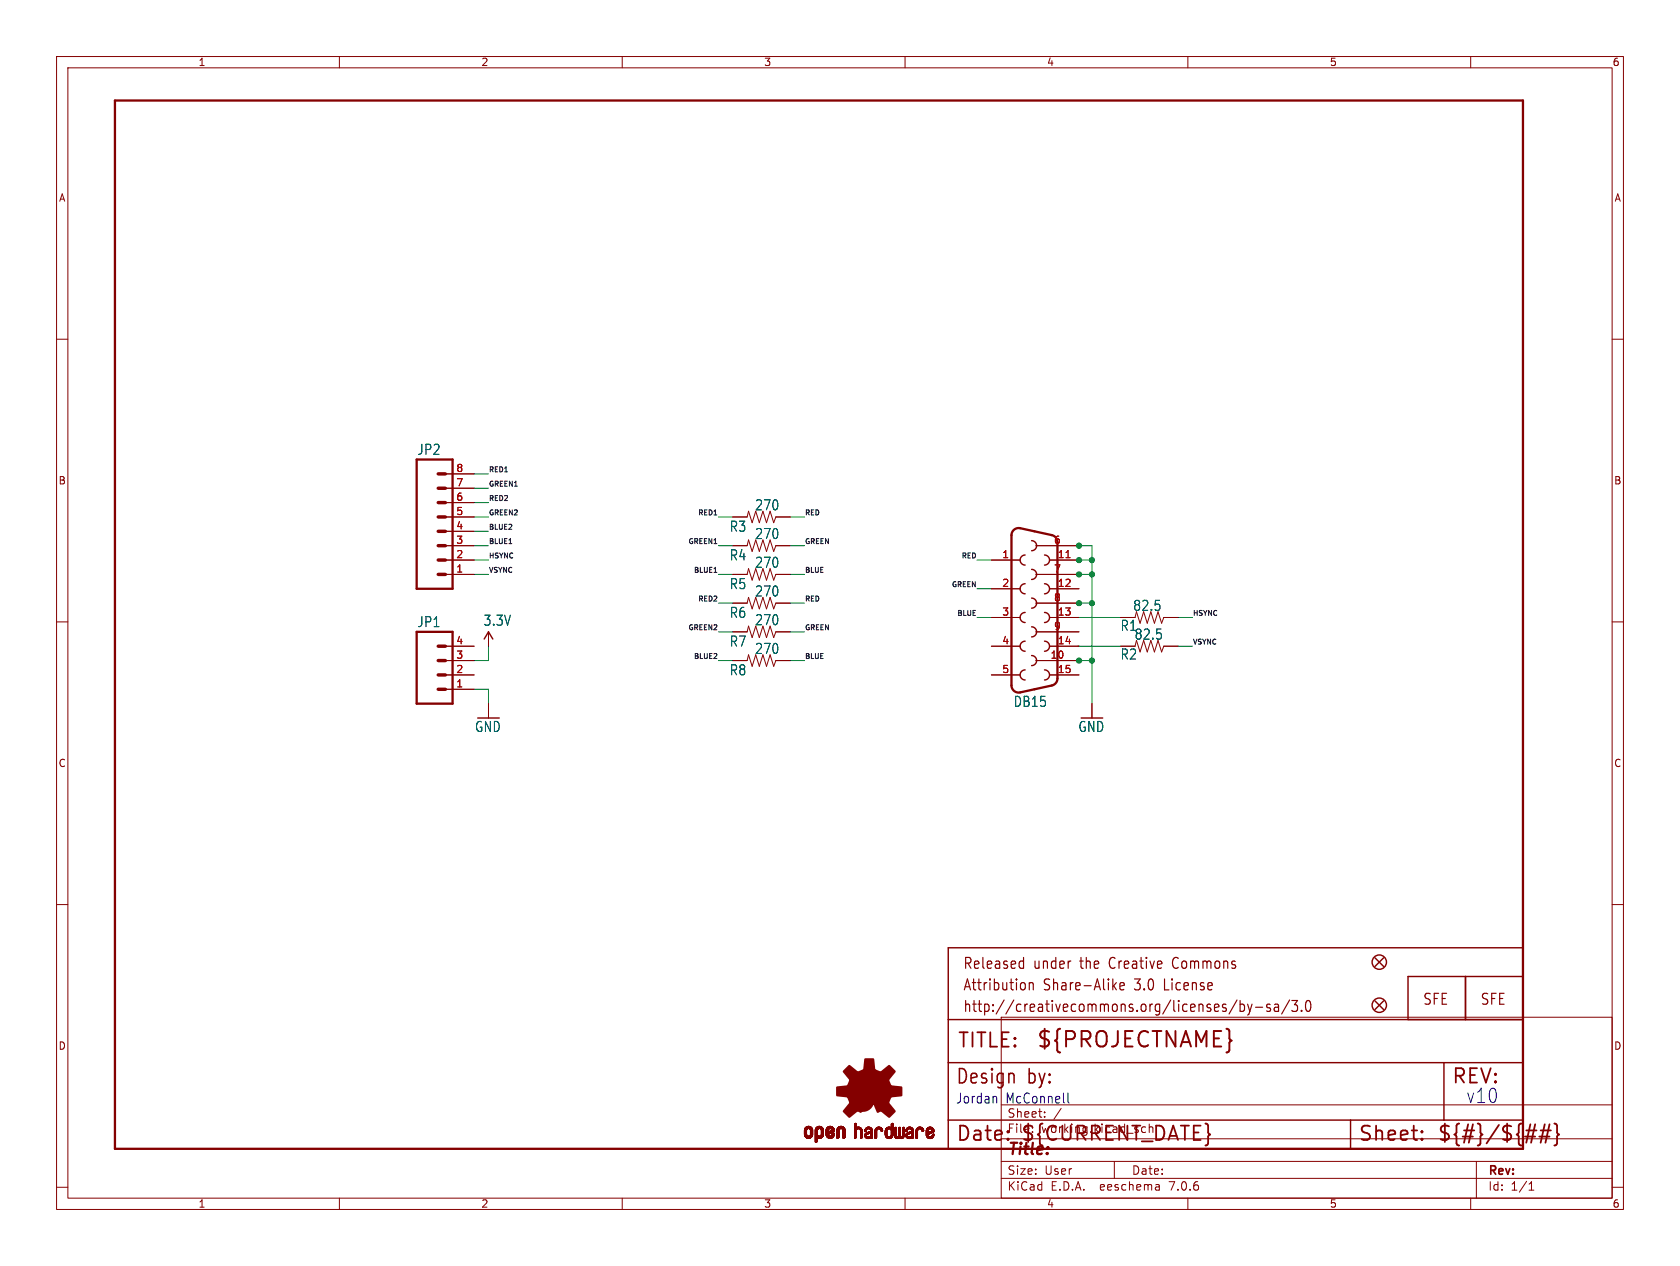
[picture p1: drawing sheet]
<svg xmlns="http://www.w3.org/2000/svg" width="297mm" height="224mm" viewBox="0 0 297 224" stroke-linecap="round" stroke-linejoin="round" font-family="sans-serif">
<defs><g id="words">
<text font-size="3.8" fill="#840000" x="183.1" y="185.7">${PROJECTNAME}</text>
<g font-size="3.5" fill="#840000">
<text x="169.2" y="185.7">TITLE:</text>
<text x="256.5" y="192.1">REV:</text>
<text x="168.9" y="202.2">Date:</text>
<text x="180.3" y="202.2">${CURRENT_DATE}</text>
<text x="240" y="202.2">Sheet:</text>
<text x="254" y="202.2">${#}/${##}</text>
</g>
<g font-size="3.5" fill="#0000c2">
<text x="168.9" y="192.1">Design</text>
<text x="181.6" y="192.1">by:</text>
<text x="259.1" y="195.3">v10</text>
</g>
<text font-size="2.8" fill="#840000" x="178" y="204.8">Title:</text>
<g font-size="2.7" fill="#840000">
<text x="170.2" y="171.7">Released</text>
<text x="182.7" y="171.7">under</text>
<text x="191.1" y="171.7">the</text>
<text x="196.5" y="171.7">Creative</text>
<text x="208" y="171.7">Commons</text>
<text x="170.2" y="175.5">Attribution</text>
<text x="170.2" y="179.3">http://creativecommons.org/licenses/by-sa/3.0</text>
<text x="184.5" y="175.5">Share-Alike</text>
<text x="200.8" y="175.5">3.0</text>
<text x="206.2" y="175.5">License</text>
<text x="251.5" y="178">SFE</text>
<text x="261.6" y="178">SFE</text>
</g>
<g font-size="2.5" fill="#006464">
<text x="73.7" y="80.7">JP2</text>
<text x="128.9" y="94.3">R3</text>
<text x="133.4" y="95.6">270</text>
<text x="133.4" y="90.5">270</text>
<text x="128.9" y="99.3">R4</text>
<text x="133.4" y="100.6">270</text>
<text x="128.9" y="104.4">R5</text>
<text x="133.4" y="105.7">270</text>
<text x="73.7" y="111.1">JP1</text>
<text x="85.4" y="110.9">3.3V</text>
<text x="128.9" y="109.5">R6</text>
<text x="133.4" y="110.8">270</text>
<text x="198" y="111.8">R1</text>
<text x="200.2" y="108.3">82.5</text>
<text x="200.5" y="113.3">82.5</text>
<text x="128.9" y="114.6">R7</text>
<text x="128.9" y="119.7">R8</text>
<text x="133.4" y="115.9">270</text>
<text x="179.1" y="125.2">DB15</text>
<text x="83.9" y="129.7">GND</text>
<text x="190.6" y="129.7">GND</text>
</g>
<text font-size="2.5" fill="#840000" x="198" y="116.9">R2</text>
<g font-size="2.5" fill="#0000c2">
<text x="168.9" y="195.3">Jordan</text>
<text x="177.8" y="195.3">McConnell</text>
</g>
<g font-size="2.1" fill="#840000">
<text x="178" y="197.9">Sheet:</text>
<text x="178" y="200.6">File:</text>
<text x="184.1" y="200.6">working.kicad_sch</text>
<text x="178" y="208">Size:</text>
<text x="184.7" y="208">User</text>
<text x="200" y="208">Date:</text>
<text x="263" y="208.2">Rev:</text>
<text x="178" y="210.8">KiCad</text>
<text x="185.7" y="210.8">E.D.A.</text>
<text x="194.6" y="210.8">eeschema</text>
<text x="207" y="210.8">7.0.6</text>
<text x="263" y="210.8">Id:</text>
<text x="267.1" y="210.8">1/1</text>
</g>
<g font-size="1.8" fill="#840000">
<text x="35" y="11.9">1</text>
<text x="85" y="11.9">2</text>
<text x="135" y="11.9">3</text>
<text x="185" y="11.9">4</text>
<text x="235" y="11.9">5</text>
<text x="285" y="11.9">6</text>
<text x="10.3" y="35.9">A</text>
<text x="285.3" y="35.9">A</text>
<text x="10.3" y="85.9">B</text>
<text x="285.3" y="85.9">B</text>
<text x="10.3" y="135.9">C</text>
<text x="285.3" y="135.9">C</text>
<text x="10.3" y="185.9">D</text>
<text x="285.3" y="185.9">D</text>
<text x="35" y="213.8">1</text>
<text x="85" y="213.8">2</text>
<text x="135" y="213.8">3</text>
<text x="185" y="213.8">4</text>
<text x="235" y="213.8">5</text>
<text x="285" y="213.8">6</text>
</g>
<g font-size="1.8" fill="#a90000">
<text x="80.6" y="83.6">8</text>
<text x="80.6" y="88.6">6</text>
<text x="80.6" y="86.1">7</text>
<text x="80.6" y="93.7">4</text>
<text x="80.6" y="91.2">5</text>
<text x="80.6" y="101.3">1</text>
<text x="80.6" y="98.8">2</text>
<text x="80.6" y="96.3">3</text>
<text x="177.1" y="98.8">1</text>
<text x="186.2" y="96.3">6</text>
<text x="186.2" y="101.3">7</text>
<text x="186.9" y="98.8">11</text>
<text x="177.1" y="103.9">2</text>
<text x="186.2" y="106.4">8</text>
<text x="186.9" y="103.9">12</text>
<text x="177.1" y="109">3</text>
<text x="186.2" y="111.5">9</text>
<text x="186.9" y="109">13</text>
<text x="80.6" y="119.1">2</text>
<text x="80.6" y="116.6">3</text>
<text x="80.6" y="114">4</text>
<text x="177.1" y="114">4</text>
<text x="177.1" y="119.1">5</text>
<text x="185.6" y="116.6">10</text>
<text x="186.9" y="114">14</text>
<text x="186.9" y="119.1">15</text>
<text x="80.6" y="121.7">1</text>
</g>
<g font-size="1.2" fill="#0f0f0f">
<text x="86.4" y="83.6">RED1</text>
<text x="86.4" y="86.1">GREEN1</text>
<text x="86.4" y="88.7">RED2</text>
<text x="86.4" y="93.7">BLUE2</text>
<text x="86.4" y="91.2">GREEN2</text>
<text x="123.3" y="91.2">RED1</text>
<text x="142.2" y="91.2">RED</text>
<text x="86.4" y="98.8">HSYNC</text>
<text x="86.4" y="96.3">BLUE1</text>
<text x="86.4" y="101.4">VSYNC</text>
<text x="121.6" y="96.3">GREEN1</text>
<text x="122.5" y="101.4">BLUE1</text>
<text x="142.2" y="101.4">BLUE</text>
<text x="142.2" y="96.3">GREEN</text>
<text x="169.9" y="98.8">RED</text>
<text x="123.3" y="106.4">RED2</text>
<text x="142.2" y="106.4">RED</text>
<text x="168.1" y="103.9">GREEN</text>
<text x="121.6" y="111.5">GREEN2</text>
<text x="142.2" y="111.5">GREEN</text>
<text x="169.1" y="109">BLUE</text>
<text x="210.8" y="109">HSYNC</text>
<text x="122.5" y="116.6">BLUE2</text>
<text x="142.2" y="116.6">BLUE</text>
<text x="210.8" y="114.1">VSYNC</text>
</g>
</g></defs>
<g fill="none" stroke="#840000" stroke-width=".18">
<path d="M10 10h277v203.9h-277zM12 12h273v199.9h-273zM60 10v2M110 10v2M160 10v2M210 10v2M260 10v2M10 60h2M285 60h2M78.7 96.5h5.1M78.7 99.1h5.1M78.7 94h5.1"/>
<path d="M78.7 91.4h5.1M78.7 88.9h5.1M78.7 86.4h5.1M78.7 83.8h5.1M129.5 96.5h2.6l.2-1 .7 2 .6-2 .6 2 .7-2 .6 2 .6-2 .7 2 .4-1h2.5M129.5 91.4h2.6l.2-1 .7 2.1 .6-2.1 .6 2.1 .7-2.1 .6 2.1 .6-2.1 .7 2.1 .4-1.1h2.5M175.3 99.1h5M183.1 96.5h7.7M185.7 99.1h5.1M10 110h2M78.7 101.6h5.1M78.7 116.8h5.1"/>
<path d="M78.7 114.3h5.1M78.7 119.4h5.1M86.4 111.8v2.5M129.5 101.6h2.6l.2-1 .7 2 .6-2 .6 2 .7-2 .6 2 .6-2 .7 2 .4-1h2.5M129.5 116.8h2.6l.2-1 .7 2.1 .6-2.1 .6 2.1 .7-2.1 .6 2.1 .6-2.1 .7 2.1 .4-1.1h2.5M129.5 106.7h2.6l.2-1 .7 2 .6-2 .6 2 .7-2 .6 2 .6-2 .7 2 .4-1h2.5M129.5 111.8h2.6l.2-1.1 .7 2.1 .6-2.1 .6 2.1 .7-2.1 .6 2.1 .6-2.1 .7 2.1 .4-1h2.5M175.3 104.1h5M175.3 109.2h5M175.3 114.3h5M175.3 119.4h5M183.1 101.6h7.7"/>
<path d="M183.1 116.8h7.7M183.1 106.7h7.7M183.1 111.8h7.7M185.7 104.1h5.1M185.7 109.2h5.1M185.7 114.3h5.1M185.7 119.4h5.1M200.7 109.2l.2-1 .6 2 .7-2 .6 2 .7-2 .6 2 .6-2 .7 2 .3-1h2.6M200.7 114.3l.2-1 .6 2 .7-2 .6 2 .7-2 .6 2 .6-2 .7 2 .3-1h2.6M285 110h2M78.7 121.9h5.1M86.4 124.5v2.5"/>
<path d="M193 124.5v2.5M10 160h2M285 160h2M177 179.9h108v32h-108zM177 195.4h108M184.7 197.5v.1M184.7 196.7v.1M187.6 196l-1.3 2M10 210h2M60 211.9v2M110 211.9v2M160 211.9v2"/>
<path d="M177 208.4h108M177 205.4h108M177 201.4h108M197 205.4v3M204.9 209.6l.1 .9M205 210.4l-.2 .1M205 209.9h-.2M210 211.9v2M260 211.9v2M261 205.4v6.5M270.3 210.5h.9M270.3 209.4l.4-.4v1.5"/>
<path d="M285 210h2"/>
</g>
<path d="M20.3 17.8h248.9v185.4h-248.9zM73.7 81.3h6.3v22.8h-6.3zM185.9 94.7l-5.5-1.3a1.27 1.27 0 0 0-1.6 1.3v26.5a1.27 1.27 0 0 0 1.6 1.3l5.5-1.3a1.27 1.27 0 0 0 1-1.2v-24.1M73.7 111.8h6.3v12.7h-6.3z" fill="none" stroke="#840000" stroke-width=".41"/>
<path d="M77.5 99.1h1.2M77.5 96.5h1.2M77.5 94h1.2M77.5 91.4h1.2M77.5 88.9h1.2M77.5 86.4h1.2M77.5 83.8h1.2M77.5 101.6h1.2M77.5 119.4h1.2M77.5 116.8h1.2M77.5 114.3h1.2M77.5 121.9h1.2" fill="none" stroke="#840000" stroke-width=".61"/>
<g fill="none" stroke="#840000" stroke-width=".25">
<path d="M181.2 98.2a.89 .89 0 0 0-.9 .9 .89 .89 0 0 0 .9 .8M182.4 95.6a.89 .89 0 0 1 .9 .9 .89 .89 0 0 1-.9 .9M184.7 98.2a.89 .89 0 0 1 .8 .9 .89 .89 0 0 1-.8 .8M85.6 113l.8-1.2 .7 1.2M181.2 118.5a.89 .89 0 0 0-.9 .9 .89 .89 0 0 0 .9 .9M181.2 113.4a.89 .89 0 0 0-.9 .9 .89 .89 0 0 0 .9 .9M181.2 108.3a.89 .89 0 0 0-.9 .9 .89 .89 0 0 0 .9 .9M181.2 103.3a.89 .89 0 0 0-.9 .8 .89 .89 0 0 0 .9 .9M182.4 116a.89 .89 0 0 1 .9 .8 .89 .89 0 0 1-.9 .9M182.4 110.9a.89 .89 0 0 1 .9 .9 .89 .89 0 0 1-.9 .8M182.4 105.8a.89 .89 0 0 1 .9 .9 .89 .89 0 0 1-.9 .9M182.4 100.7a.89 .89 0 0 1 .9 .9 .89 .89 0 0 1-.9 .9"/>
<path d="M184.7 118.5a.89 .89 0 0 1 .8 .9 .89 .89 0 0 1-.8 .9M184.7 113.4a.89 .89 0 0 1 .8 .9 .89 .89 0 0 1-.8 .9M184.7 108.3a.89 .89 0 0 1 .8 .9 .89 .89 0 0 1-.8 .9M184.7 103.3a.89 .89 0 0 1 .8 .8 .89 .89 0 0 1-.8 .9M167.6 167.6h101.6v35.6h-101.6zM243.1 169.4l1.5 1.5M243.1 177l1.5 1.6M244.6 169.4l-1.5 1.5M244.6 177l-1.5 1.6M259.1 172.7v7.6M269.2 172.7h-20.3v7.6M167.6 180.3h101.6"/>
<path d="M167.6 198.1h101.6M167.6 188h101.6M238.8 198.1v5.1M255.3 188v10.1"/>
<circle cx="243.8" cy="177.8" r="1.27"/>
<circle cx="243.8" cy="170.2" r="1.27"/>
</g>
<path d="M188.5 98.6h.7" fill="none" stroke="#a90000" stroke-width=".18"/>
<g fill="#840000" stroke="#840000" stroke-width=".18">
<path d="M142.2 200.7h.4z"/>
<path d="M142.2 200.6l.4 .1z"/>
<path d="M142.2 200.6h.4z"/>
<path d="M142.2 200.5l.4 .1z"/>
<path d="M142.2 200.5h.4z"/>
<path d="M142.2 200.4l.4 .1z"/>
<path d="M142.2 200.4h.4z"/>
<path d="M142.2 200.3l.4 .1z"/>
<path d="M142.2 200.3h.4z"/>
<path d="M142.2 200.2l.4 .1z"/>
<path d="M142.2 200.2h.4z"/>
<path d="M142.2 200.1l.4 .1z"/>
<path d="M142.2 200.1h.4z"/>
<path d="M142.2 200l.4 .1z"/>
<path d="M142.2 200h.4z"/>
<path d="M142.2 199.9l.4 .1z"/>
<path d="M142.2 199.9h.4z"/>
<path d="M142.2 199.8l.4 .1z"/>
<path d="M142.2 199.8h.4z"/>
<path d="M142.2 200.8h.5z"/>
<path d="M142.2 200.8h.4z"/>
<path d="M142.2 200.7l.4 .1z"/>
<path d="M142.2 199.8h.5z"/>
<path d="M142.2 199.7l.5 .1z"/>
<path d="M142.2 200.9h.5z"/>
<path d="M142.2 200.8l.5 .1z"/>
<path d="M142.2 199.7h.5z"/>
<path d="M142.3 200.9h.5z"/>
<path d="M142.3 199.7h.5z"/>
<path d="M142.3 199.6l.5 .1z"/>
<path d="M142.3 200.9l.5 .1z"/>
<path d="M142.3 199.6h.5z"/>
<path d="M142.3 199.6h.6z"/>
<path d="M142.3 201h1.3z"/>
<path d="M142.3 201h.6z"/>
<path d="M142.3 199.6h1.3z"/>
<path d="M142.3 199.5l1.3 .1z"/>
<path d="M142.3 201l1.2 .1z"/>
<path d="M142.3 199.5h1.3z"/>
<path d="M142.3 199.5h1.2z"/>
<path d="M142.3 201.1h1.2z"/>
<path d="M142.4 201.1h1.1z"/>
<path d="M142.4 199.5h1.1z"/>
<path d="M142.4 199.4l1.1 .1z"/>
<path d="M142.4 201.1l1.1 .1z"/>
<path d="M142.4 199.4h1.1z"/>
<path d="M142.4 201.2h1z"/>
<path d="M142.4 199.4h1z"/>
<path d="M142.5 201.2h.9z"/>
<path d="M142.5 199.4h.9z"/>
<path d="M142.5 199.3l.9 .1z"/>
<path d="M142.5 199.3h.8z"/>
<path d="M142.6 201.2l.7 .1z"/>
<path d="M142.6 201.3h.7z"/>
<path d="M142.6 199.3h.7z"/>
<path d="M142.6 201.3h.6z"/>
<path d="M142.6 199.3h.6z"/>
<path d="M142.7 201.3h.5z"/>
<path d="M142.7 199.3h.5z"/>
<path d="M142.7 201.3h.4z"/>
<path d="M142.8 199.2l.3 .1z"/>
<path d="M142.8 201.3h.3z"/>
<path d="M142.8 199.2h.3z"/>
<path d="M142.8 201.3l.3 .1z"/>
<path d="M142.8 201.4h.2z"/>
<path d="M142.9 199.2h.1z"/>
<path d="M143 199.6h.6z"/>
<path d="M143 201h.6z"/>
<path d="M143.1 200.9l.5 .1z"/>
<path d="M143.1 200.9h.5z"/>
<path d="M143.1 199.6l.5 .1z"/>
<path d="M143.1 199.7h.5z"/>
<path d="M143.2 200.9h.4z"/>
<path d="M143.2 199.7h.4z"/>
<path d="M143.2 200.8l.4 .1z"/>
<path d="M143.2 200.8h.5z"/>
<path d="M143.2 199.7l.5 .1z"/>
<path d="M143.2 199.7h.5z"/>
<path d="M143.2 199.8h.5z"/>
<path d="M143.3 200.7l.4 .1z"/>
<path d="M143.3 200.7h.4z"/>
<path d="M143.3 199.9h.4z"/>
<path d="M143.3 199.8l.4 .1z"/>
<path d="M143.3 199.8h.4z"/>
<path d="M143.3 200.6l.4 .1z"/>
<path d="M143.3 200.6h.4z"/>
<path d="M143.3 200.5l.4 .1z"/>
<path d="M143.3 200.5h.4z"/>
<path d="M143.3 200.4l.4 .1z"/>
<path d="M143.3 200.4h.4z"/>
<path d="M143.3 200.3l.4 .1z"/>
<path d="M143.3 200.3h.4z"/>
<path d="M143.3 200.2l.4 .1z"/>
<path d="M143.3 200.2h.4z"/>
<path d="M143.3 200.1l.4 .1z"/>
<path d="M143.3 200.1h.4z"/>
<path d="M143.3 200l.4 .1z"/>
<path d="M143.3 200h.4z"/>
<path d="M143.3 199.9l.4 .1z"/>
<path d="M144.1 202h.2z"/>
<path d="M144.1 202h.3z"/>
<path d="M144.1 201.9l.4 .1z"/>
<path d="M144.1 201.9h.4z"/>
<path d="M144.1 201.8l.4 .1z"/>
<path d="M144.1 201.8h.4z"/>
<path d="M144.1 201.7l.4 .1z"/>
<path d="M144.1 201.7h.4z"/>
<path d="M144.1 201.6l.4 .1z"/>
<path d="M144.1 201.6h.4z"/>
<path d="M144.1 201.5l.4 .1z"/>
<path d="M144.1 201.5h.4z"/>
<path d="M144.1 201.4l.4 .1z"/>
<path d="M144.1 201.4h.4z"/>
<path d="M144.1 201.3l.4 .1z"/>
<path d="M144.1 201.3h.4z"/>
<path d="M144.1 201.3h.5z"/>
<path d="M144.1 201.3h1.1z"/>
<path d="M144.1 201.2l1.1 .1z"/>
<path d="M144.1 201.2h1.2z"/>
<path d="M144.1 201.2h1.3z"/>
<path d="M144.1 201.1l1.3 .1z"/>
<path d="M144.1 201.1h1.3z"/>
<path d="M144.1 201l1.3 .1z"/>
<path d="M144.1 201h1.4z"/>
<path d="M144.1 201h.7z"/>
<path d="M144.1 200.9l.6 .1z"/>
<path d="M144.1 200.9h.6z"/>
<path d="M144.1 200.9h.5z"/>
<path d="M144.1 200.8l.5 .1z"/>
<path d="M144.1 200.8h.5z"/>
<path d="M144.1 200.8h.4z"/>
<path d="M144.1 200.7l.4 .1z"/>
<path d="M144.1 200.7h.4z"/>
<path d="M144.1 200.6l.4 .1z"/>
<path d="M144.1 200.6h.4z"/>
<path d="M144.1 200.5l.4 .1z"/>
<path d="M144.1 200.5h.4z"/>
<path d="M144.1 200.4l.4 .1z"/>
<path d="M144.1 200.4h.4z"/>
<path d="M144.1 200.3l.4 .1z"/>
<path d="M144.1 200.3h.4z"/>
<path d="M144.1 200.2l.4 .1z"/>
<path d="M144.1 200.2h.4z"/>
<path d="M144.1 200.1l.4 .1z"/>
<path d="M144.1 200.1h.4z"/>
<path d="M144.1 200l.4 .1z"/>
<path d="M144.1 200h.4z"/>
<path d="M144.1 199.9l.4 .1z"/>
<path d="M144.1 199.9h.4z"/>
<path d="M144.1 199.8l.4 .1z"/>
<path d="M144.1 199.8h.4z"/>
<path d="M144.1 199.8h.5z"/>
<path d="M144.2 202h.1z"/>
<path d="M144.2 199.8h.4z"/>
<path d="M144.2 199.7l.4 .1z"/>
<path d="M144.2 202l.1 .1z"/>
<path d="M144.2 199.7h.4z"/>
<path d="M144.2 199.7h.5z"/>
<path d="M144.2 199.6l.5 .1z"/>
<path d="M144.2 199.6h.5z"/>
<path d="M144.2 199.6h.6z"/>
<path d="M144.2 199.6h1.3z"/>
<path d="M144.2 199.5l1.3 .1z"/>
<path d="M144.3 199.5h1.2z"/>
<path d="M144.3 199.5h1.1z"/>
<path d="M144.3 199.4l1.1 .1z"/>
<path d="M144.3 199.4h1.1z"/>
<path d="M144.4 199.4h.9z"/>
<path d="M144.4 199.3l.9 .1z"/>
<path d="M144.5 199.3h.7z"/>
<path d="M144.6 201.3h.5z"/>
<path d="M144.6 199.3h.5z"/>
<path d="M144.7 199.2l.3 .1z"/>
<path d="M144.7 201.3h.3z"/>
<path d="M144.7 199.2h.3z"/>
<path d="M144.7 201.3l.3 .1z"/>
<path d="M144.7 199.2h.2z"/>
<path d="M144.8 201.4h.1z"/>
<path d="M144.9 199.6h.6z"/>
<path d="M144.9 201h.6z"/>
<path d="M145 200.9l.5 .1z"/>
<path d="M145 199.6h.5z"/>
<path d="M145 200.9h.5z"/>
<path d="M145 199.6l.5 .1z"/>
<path d="M145 199.7h.5z"/>
<path d="M145.1 199.7h.4z"/>
<path d="M145.1 200.9h.4z"/>
<path d="M145.1 200.8l.4 .1z"/>
<path d="M145.1 200.8h.4z"/>
<path d="M145.1 199.7l.4 .1z"/>
<path d="M145.1 200.8h.5z"/>
<path d="M145.1 199.8h.5z"/>
<path d="M145.1 199.8h.4z"/>
<path d="M145.2 200.8h.4z"/>
<path d="M145.2 199.8h.4z"/>
<path d="M145.2 200.7l.4 .1z"/>
<path d="M145.2 200.7h.4z"/>
<path d="M145.2 199.8l.4 .1z"/>
<path d="M145.2 199.9h.4z"/>
<path d="M145.2 200.6l.4 .1z"/>
<path d="M145.2 200.6h.4z"/>
<path d="M145.2 200.5l.4 .1z"/>
<path d="M145.2 200.5h.4z"/>
<path d="M145.2 200.4l.4 .1z"/>
<path d="M145.2 200.4h.4z"/>
<path d="M145.2 200.3l.4 .1z"/>
<path d="M145.2 200.3h.4z"/>
<path d="M145.2 200.2l.4 .1z"/>
<path d="M145.2 200.2h.4z"/>
<path d="M145.2 200.1l.4 .1z"/>
<path d="M145.2 200.1h.4z"/>
<path d="M145.2 200l.4 .1z"/>
<path d="M145.2 200h.4z"/>
<path d="M145.2 199.9l.4 .1z"/>
<path d="M146 200.8h.5z"/>
<path d="M146 200.7l.5 .1z"/>
<path d="M146 200.7h.5z"/>
<path d="M146 200.7h.4z"/>
<path d="M146 200.6l.5 .1z"/>
<path d="M146 200.6h.5z"/>
<path d="M146 200.6h.6z"/>
<path d="M146 200.5l.6 .1z"/>
<path d="M146 200.5h.7z"/>
<path d="M146 200.5h.8z"/>
<path d="M146 200.4l.9 .1z"/>
<path d="M146 200.4h.9z"/>
<path d="M146 200.4h1z"/>
<path d="M146 200.3l1.1 .1z"/>
<path d="M146 200.3h1.1z"/>
<path d="M146 200.3h1.2z"/>
<path d="M146 200.3h1.3z"/>
<path d="M146 200.2l1.3 .1z"/>
<path d="M146 200.2h1.3z"/>
<path d="M146 200.2h1.4z"/>
<path d="M146 200.2h1.5z"/>
<path d="M146 200.2h.4z"/>
<path d="M146 200.1l.4 .1z"/>
<path d="M146 200.1h.4z"/>
<path d="M146 200l.4 .1z"/>
<path d="M146 200h.4z"/>
<path d="M146 199.9l.4 .1z"/>
<path d="M146 199.9h.4z"/>
<path d="M146 199.9h.5z"/>
<path d="M146 199.8l.5 .1z"/>
<path d="M146 199.8h.5z"/>
<path d="M146.1 200.9h.4z"/>
<path d="M146.1 200.8l.4 .1z"/>
<path d="M146.1 200.8h.4z"/>
<path d="M146.1 199.8h.4z"/>
<path d="M146.1 199.7l.4 .1z"/>
<path d="M146.1 199.7h.4z"/>
<path d="M146.1 200.9h.5z"/>
<path d="M146.1 199.7h.5z"/>
<path d="M146.1 200.9l.6 .1z"/>
<path d="M146.1 199.6l.5 .1z"/>
<path d="M146.1 199.6h.6z"/>
<path d="M146.1 201h1.3z"/>
<path d="M146.1 201h.6z"/>
<path d="M146.1 199.6h1.3z"/>
<path d="M146.1 199.5l1.3 .1z"/>
<path d="M146.2 201h1.2z"/>
<path d="M146.2 199.5h1.2z"/>
<path d="M146.2 201l1.2 .1z"/>
<path d="M146.2 201.1h1.1z"/>
<path d="M146.2 199.5h1.1z"/>
<path d="M146.2 199.4l1.1 .1z"/>
<path d="M146.3 201.1l1 .1z"/>
<path d="M146.3 199.4h1z"/>
<path d="M146.3 201.2h1z"/>
<path d="M146.3 201.2h.9z"/>
<path d="M146.3 199.4h.9z"/>
<path d="M146.4 199.3l.8 .1z"/>
<path d="M146.4 201.2l.7 .1z"/>
<path d="M146.4 199.3h.8z"/>
<path d="M146.4 201.3h.7z"/>
<path d="M146.4 199.3h.7z"/>
<path d="M146.5 199.3h.6z"/>
<path d="M146.5 201.3h.6z"/>
<path d="M146.5 199.3h.5z"/>
<path d="M146.5 201.3h.5z"/>
<path d="M146.5 200.2h1z"/>
<path d="M146.5 200.1l1 .1z"/>
<path d="M146.6 199.3h.4z"/>
<path d="M146.6 201.3h.4z"/>
<path d="M146.6 200.1h.9z"/>
<path d="M146.6 199.2l.3 .1z"/>
<path d="M146.6 201.3h.3z"/>
<path d="M146.6 201.3l.3 .1z"/>
<path d="M146.6 199.2h.3z"/>
<path d="M146.7 201.4h.2z"/>
<path d="M146.7 200.1h.8z"/>
<path d="M146.7 199.2h.2z"/>
<path d="M146.8 200l.7 .1z"/>
<path d="M146.8 200h.7z"/>
<path d="M146.8 199.6h.6z"/>
<path d="M146.9 201h.5z"/>
<path d="M146.9 200h.6z"/>
<path d="M146.9 199.6h.5z"/>
<path d="M146.9 200.9l.5 .1z"/>
<path d="M146.9 200.9h.5z"/>
<path d="M146.9 199.6l.5 .1z"/>
<path d="M146.9 199.7h.5z"/>
<path d="M146.9 199.7h.6z"/>
<path d="M147 200.9h.4z"/>
<path d="M147 199.7h.5z"/>
<path d="M147 200.9h.5z"/>
<path d="M147 200h.5z"/>
<path d="M147 199.7l.5 .1z"/>
<path d="M147 200.8l.5 .1z"/>
<path d="M147 199.8h.5z"/>
<path d="M147 200.8h.5z"/>
<path d="M147 199.9l.5 .1z"/>
<path d="M147 199.9h.5z"/>
<path d="M147.1 200.8h.4z"/>
<path d="M147.1 199.9h.4z"/>
<path d="M147.1 199.8h.4z"/>
<path d="M147.1 199.8l.4 .1z"/>
<path d="M147.1 200.7l.4 .1z"/>
<path d="M147.1 200.7h.4z"/>
<path d="M147.1 200.6l.4 .1z"/>
<path d="M147.1 200.6h.4z"/>
<path d="M147.2 200.6h.3z"/>
<path d="M147.2 200.5l.3 .1z"/>
<path d="M147.2 200.5h.3z"/>
<path d="M147.3 200.5h.2z"/>
<path d="M147.4 200.5h.1z"/>
<path d="M147.9 201.3h.3z"/>
<path d="M147.9 201.2l.4 .1z"/>
<path d="M147.9 201.2h.4z"/>
<path d="M147.9 201.1l.4 .1z"/>
<path d="M147.9 201.1h.4z"/>
<path d="M147.9 201l.4 .1z"/>
<path d="M147.9 201h.4z"/>
<path d="M147.9 200.9l.4 .1z"/>
<path d="M147.9 200.9h.4z"/>
<path d="M147.9 200.8l.4 .1z"/>
<path d="M147.9 200.8h.4z"/>
<path d="M147.9 200.7l.4 .1z"/>
<path d="M147.9 200.7h.4z"/>
<path d="M147.9 200.6l.4 .1z"/>
<path d="M147.9 200.6h.4z"/>
<path d="M147.9 200.5l.4 .1z"/>
<path d="M147.9 200.5h.4z"/>
<path d="M147.9 200.4l.4 .1z"/>
<path d="M147.9 200.4h.4z"/>
<path d="M147.9 200.3l.4 .1z"/>
<path d="M147.9 200.3h.4z"/>
<path d="M147.9 200.2l.4 .1z"/>
<path d="M147.9 200.2h.4z"/>
<path d="M147.9 200.1l.4 .1z"/>
<path d="M147.9 200.1h.4z"/>
<path d="M147.9 200l.4 .1z"/>
<path d="M147.9 200h.4z"/>
<path d="M147.9 199.9l.4 .1z"/>
<path d="M147.9 199.9h.4z"/>
<path d="M147.9 199.8l.4 .1z"/>
<path d="M148 201.3h.2z"/>
<path d="M148 199.8h.4z"/>
<path d="M148 201.3h.1z"/>
<path d="M148 199.7l.4 .1z"/>
<path d="M148 199.7h.4z"/>
<path d="M148 199.7h.5z"/>
<path d="M148 199.6l.5 .1z"/>
<path d="M148 199.6h.6z"/>
<path d="M148 199.6h1.3z"/>
<path d="M148.1 199.6h1.2z"/>
<path d="M148.1 199.5l1.2 .1z"/>
<path d="M148.1 199.5h1.2z"/>
<path d="M148.1 199.5h1.1z"/>
<path d="M148.1 199.4l1.1 .1z"/>
<path d="M148.2 199.4h1z"/>
<path d="M148.2 199.4h.9z"/>
<path d="M148.3 199.3l.8 .1z"/>
<path d="M148.3 199.3h.8z"/>
<path d="M148.3 199.3h.7z"/>
<path d="M148.4 199.3h.6z"/>
<path d="M148.4 199.3h.5z"/>
<path d="M148.5 199.3h.4z"/>
<path d="M148.5 199.2l.4 .1z"/>
<path d="M148.5 199.2h.3z"/>
<path d="M148.6 199.2h.2z"/>
<path d="M148.7 199.6h.6z"/>
<path d="M148.8 199.6h.5z"/>
<path d="M148.8 199.6l.5 .1z"/>
<path d="M148.8 199.7h.5z"/>
<path d="M148.9 199.7h.4z"/>
<path d="M148.9 199.7h.5z"/>
<path d="M148.9 199.7l.5 .1z"/>
<path d="M149 199.8h.4z"/>
<path d="M149 199.8l.4 .1z"/>
<path d="M149 201.3h.3z"/>
<path d="M149 201.2l.3 .1z"/>
<path d="M149 201.2h.4z"/>
<path d="M149 201.1l.4 .1z"/>
<path d="M149 201.1h.4z"/>
<path d="M149 201l.4 .1z"/>
<path d="M149 201h.4z"/>
<path d="M149 200.9l.4 .1z"/>
<path d="M149 200.9h.4z"/>
<path d="M149 200.8l.4 .1z"/>
<path d="M149 200.8h.4z"/>
<path d="M149 200.7l.4 .1z"/>
<path d="M149 200.7h.4z"/>
<path d="M149 200.6l.4 .1z"/>
<path d="M149 200.6h.4z"/>
<path d="M149 200.5l.4 .1z"/>
<path d="M149 200.5h.4z"/>
<path d="M149 200.4l.4 .1z"/>
<path d="M149 200.4h.4z"/>
<path d="M149 200.3l.4 .1z"/>
<path d="M149 200.3h.4z"/>
<path d="M149 200.2l.4 .1z"/>
<path d="M149 200.2h.4z"/>
<path d="M149 200.1l.4 .1z"/>
<path d="M149 200.1h.4z"/>
<path d="M149 200l.4 .1z"/>
<path d="M149 200h.4z"/>
<path d="M149 199.9l.4 .1z"/>
<path d="M149 199.9h.4z"/>
<path d="M149 201.3h.2z"/>
<path d="M149.1 201.3h.1z"/>
<path d="M151.1 201.3h.1z"/>
<path d="M151.1 201.3h.2z"/>
<path d="M151.1 198.9h.3z"/>
<path d="M151.1 201.3l.1 .1z"/>
<path d="M151.1 201.2l.2 .1z"/>
<path d="M151.1 201.2h.2z"/>
<path d="M151.1 201.2h.3z"/>
<path d="M151.1 201.1l.3 .1z"/>
<path d="M151.1 201.1h.3z"/>
<path d="M151.1 201l.3 .1z"/>
<path d="M151.1 201h.3z"/>
<path d="M151.1 200.9l.3 .1z"/>
<path d="M151.1 200.9h.3z"/>
<path d="M151.1 200.8l.3 .1z"/>
<path d="M151.1 200.8h.3z"/>
<path d="M151.1 200.7l.3 .1z"/>
<path d="M151.1 200.7h.3z"/>
<path d="M151.1 200.6l.3 .1z"/>
<path d="M151.1 200.6h.3z"/>
<path d="M151.1 200.5l.3 .1z"/>
<path d="M151.1 200.5h.3z"/>
<path d="M151.1 200.4l.3 .1z"/>
<path d="M151.1 200.4h.3z"/>
<path d="M151.1 200.3l.3 .1z"/>
<path d="M151.1 200.3h.3z"/>
<path d="M151.1 200.2l.3 .1z"/>
<path d="M151.1 200.2h.3z"/>
<path d="M151.1 200.1l.3 .1z"/>
<path d="M151.1 200.1h.3z"/>
<path d="M151.1 200l.3 .1z"/>
<path d="M151.1 200h.3z"/>
<path d="M151.1 199.9l.3 .1z"/>
<path d="M151.1 199.9h.3z"/>
<path d="M151.1 199.8l.3 .1z"/>
<path d="M151.1 199.8h.3z"/>
<path d="M151.1 199.8h.4z"/>
<path d="M151.1 199.7l.4 .1z"/>
<path d="M151.1 199.7h.4z"/>
<path d="M151.1 199.7h.5z"/>
<path d="M151.1 199.7h.6z"/>
<path d="M151.1 199.6l.6 .1z"/>
<path d="M151.1 199.6h1.2z"/>
<path d="M151.1 199.6h1.1z"/>
<path d="M151.1 199.5l1.1 .1z"/>
<path d="M151.1 199.5h1.1z"/>
<path d="M151.1 199.5h1z"/>
<path d="M151.1 199.4l1 .1z"/>
<path d="M151.1 199.4h1z"/>
<path d="M151.1 199.4h.3z"/>
<path d="M151.1 199.3l.3 .1z"/>
<path d="M151.1 199.3h.3z"/>
<path d="M151.1 199.2l.3 .1z"/>
<path d="M151.1 199.2h.3z"/>
<path d="M151.1 199.1l.3 .1z"/>
<path d="M151.1 199.1h.3z"/>
<path d="M151.1 199l.3 .1z"/>
<path d="M151.1 199h.3z"/>
<path d="M151.1 198.9l.3 .1z"/>
<path d="M151.1 198.8l.3 .1z"/>
<path d="M151.1 198.8h.3z"/>
<path d="M151.1 198.7l.3 .1z"/>
<path d="M151.1 198.7h.3z"/>
<path d="M151.2 198.7h.2z"/>
<path d="M151.2 198.7h.1z"/>
<path d="M151.5 199.4h.5z"/>
<path d="M151.6 199.4h.3z"/>
<path d="M151.7 199.4h.1z"/>
<path d="M151.8 199.6l.5 .1z"/>
<path d="M151.8 199.7h.5z"/>
<path d="M151.9 199.7h.4z"/>
<path d="M152 199.7h.3z"/>
<path d="M152 199.7h.4z"/>
<path d="M152 199.7l.4 .1z"/>
<path d="M152 199.8h.4z"/>
<path d="M152.1 199.8h.3z"/>
<path d="M152.1 199.8l.3 .1z"/>
<path d="M152.1 199.9h.3z"/>
<path d="M152.1 200h.3z"/>
<path d="M152.1 199.9l.3 .1z"/>
<path d="M152.2 201.3l.1 .1z"/>
<path d="M152.2 201.3h.1z"/>
<path d="M152.2 201.3h.2z"/>
<path d="M152.2 201.2l.2 .1z"/>
<path d="M152.2 201.2h.2z"/>
<path d="M152.2 201.1l.2 .1z"/>
<path d="M152.2 201.1h.2z"/>
<path d="M152.2 201l.2 .1z"/>
<path d="M152.2 201h.2z"/>
<path d="M152.2 200.9l.2 .1z"/>
<path d="M152.2 200.9h.2z"/>
<path d="M152.2 200.8l.2 .1z"/>
<path d="M152.2 200.8h.2z"/>
<path d="M152.2 200.7l.2 .1z"/>
<path d="M152.2 200.7h.2z"/>
<path d="M152.2 200.6l.2 .1z"/>
<path d="M152.2 200.6h.2z"/>
<path d="M152.2 200.5l.2 .1z"/>
<path d="M152.2 200.5h.2z"/>
<path d="M152.2 200.4l.2 .1z"/>
<path d="M152.2 200.4h.2z"/>
<path d="M152.2 200.3l.2 .1z"/>
<path d="M152.2 200.3h.2z"/>
<path d="M152.2 200.2l.2 .1z"/>
<path d="M152.2 200.2h.2z"/>
<path d="M152.2 200.1l.2 .1z"/>
<path d="M152.2 200.1h.2z"/>
<path d="M152.2 200l.2 .1z"/>
<path d="M152.9 200.9h.3z"/>
<path d="M152.9 200.8l.3 .1z"/>
<path d="M152.9 200.8h.3z"/>
<path d="M152.9 200.1h.1z"/>
<path d="M152.9 200.1h.2z"/>
<path d="M152.9 200l.2 .1z"/>
<path d="M152.9 200h.3z"/>
<path d="M152.9 201h.3z"/>
<path d="M152.9 200.9l.3 .1z"/>
<path d="M152.9 200.7l.3 .1z"/>
<path d="M152.9 200.7h.3z"/>
<path d="M152.9 200.1l.1 .1z"/>
<path d="M152.9 199.9l.3 .1z"/>
<path d="M152.9 199.9h.3z"/>
<path d="M152.9 201h.4z"/>
<path d="M152.9 200.7h.4z"/>
<path d="M152.9 200.6l.4 .1z"/>
<path d="M152.9 199.8l.3 .1z"/>
<path d="M152.9 201.1h.5z"/>
<path d="M152.9 201.1h.4z"/>
<path d="M152.9 201l.4 .1z"/>
<path d="M152.9 200.6h.4z"/>
<path d="M152.9 200.6h.5z"/>
<path d="M152.9 199.8h.3z"/>
<path d="M152.9 199.8h.4z"/>
<path d="M152.9 201.1h.8z"/>
<path d="M152.9 200.6h.6z"/>
<path d="M153 201.1h.7z"/>
<path d="M153 200.6h.5z"/>
<path d="M153 199.7l.3 .1z"/>
<path d="M153 199.7h.3z"/>
<path d="M153 200.5l.5 .1z"/>
<path d="M153 201.1l.7 .1z"/>
<path d="M153 200.5h.6z"/>
<path d="M153 201.2h.7z"/>
<path d="M153 199.7h.4z"/>
<path d="M153 199.7h.5z"/>
<path d="M153 201.2h.8z"/>
<path d="M153 200.5h.7z"/>
<path d="M153 199.6l.5 .1z"/>
<path d="M153 199.6h1.1z"/>
<path d="M153.1 201.2h.7z"/>
<path d="M153.1 200.5h.6z"/>
<path d="M153.1 199.6h1z"/>
<path d="M153.1 201.2l.7 .1z"/>
<path d="M153.1 201.3h.7z"/>
<path d="M153.1 200.4l.7 .1z"/>
<path d="M153.1 200.4h.7z"/>
<path d="M153.1 199.5l.9 .1z"/>
<path d="M153.1 199.5h.9z"/>
<path d="M153.1 200.4h.8z"/>
<path d="M153.2 200.4h1z"/>
<path d="M153.2 199.5h.8z"/>
<path d="M153.2 201.3h.6z"/>
<path d="M153.2 199.5h.7z"/>
<path d="M153.2 199.4l.7 .1z"/>
<path d="M153.2 201.3l.5 .1z"/>
<path d="M153.2 199.4h.7z"/>
<path d="M153.3 201.4h.4z"/>
<path d="M153.3 200.3l.9 .1z"/>
<path d="M153.3 199.4h.6z"/>
<path d="M153.3 200.3h.9z"/>
<path d="M153.3 199.4h.5z"/>
<path d="M153.4 200.3h.8z"/>
<path d="M153.4 199.4h.3z"/>
<path d="M153.5 200.3h.7z"/>
<path d="M153.5 201.1h.2z"/>
<path d="M153.5 200.2l.7 .1z"/>
<path d="M153.5 200.2h.7z"/>
<path d="M153.5 199.4h.1z"/>
<path d="M153.6 200.2h.6z"/>
<path d="M153.6 199.6l.5 .1z"/>
<path d="M153.6 199.7h.5z"/>
<path d="M153.7 200.2h.5z"/>
<path d="M153.7 199.7h.4z"/>
<path d="M153.7 200.1l.5 .1z"/>
<path d="M153.7 199.7h.5z"/>
<path d="M153.8 200.1h.4z"/>
<path d="M153.8 199.7h.4z"/>
<path d="M153.8 199.7l.4 .1z"/>
<path d="M153.8 199.8h.4z"/>
<path d="M153.9 199.8h.3z"/>
<path d="M153.9 200.1h.3z"/>
<path d="M153.9 200.4h.3z"/>
<path d="M153.9 199.9h.3z"/>
<path d="M153.9 199.8l.3 .1z"/>
<path d="M153.9 200l.3 .1z"/>
<path d="M153.9 200.5h.3z"/>
<path d="M153.9 200.4l.3 .1z"/>
<path d="M153.9 200h.3z"/>
<path d="M153.9 199.9l.3 .1z"/>
<path d="M153.9 201.3h.2z"/>
<path d="M153.9 201.3h.3z"/>
<path d="M153.9 201.2l.3 .1z"/>
<path d="M153.9 201.2h.3z"/>
<path d="M153.9 201.1l.3 .1z"/>
<path d="M153.9 201.1h.3z"/>
<path d="M153.9 201l.3 .1z"/>
<path d="M153.9 201h.3z"/>
<path d="M153.9 200.9l.3 .1z"/>
<path d="M153.9 200.9h.3z"/>
<path d="M153.9 200.8l.3 .1z"/>
<path d="M153.9 200.8h.3z"/>
<path d="M153.9 200.7l.3 .1z"/>
<path d="M153.9 200.7h.3z"/>
<path d="M153.9 200.6l.3 .1z"/>
<path d="M153.9 200.6h.3z"/>
<path d="M153.9 200.5l.3 .1z"/>
<path d="M154 201.3l.1 .1z"/>
<path d="M154.7 201.3l.1 .1z"/>
<path d="M154.7 201.3h.1z"/>
<path d="M154.7 201.3h.2z"/>
<path d="M154.7 201.3h.3z"/>
<path d="M154.7 201.2l.3 .1z"/>
<path d="M154.7 201.2h.3z"/>
<path d="M154.7 201.1l.3 .1z"/>
<path d="M154.7 201.1h.3z"/>
<path d="M154.7 201l.3 .1z"/>
<path d="M154.7 201h.3z"/>
<path d="M154.7 200.9l.3 .1z"/>
<path d="M154.7 200.9h.3z"/>
<path d="M154.7 200.8l.3 .1z"/>
<path d="M154.7 200.8h.3z"/>
<path d="M154.7 200.7l.3 .1z"/>
<path d="M154.7 200.7h.3z"/>
<path d="M154.7 200.6l.3 .1z"/>
<path d="M154.7 200.6h.3z"/>
<path d="M154.7 200.5l.3 .1z"/>
<path d="M154.7 200.5h.3z"/>
<path d="M154.7 200.4l.3 .1z"/>
<path d="M154.7 200.4h.3z"/>
<path d="M154.7 200.3l.3 .1z"/>
<path d="M154.7 200.3h.3z"/>
<path d="M154.7 200.2l.3 .1z"/>
<path d="M154.7 200.2h.3z"/>
<path d="M154.7 200.1l.3 .1z"/>
<path d="M154.7 200.1h.3z"/>
<path d="M154.7 200l.3 .1z"/>
<path d="M154.7 200h.3z"/>
<path d="M154.7 199.9l.3 .1z"/>
<path d="M154.7 199.9h.3z"/>
<path d="M154.7 199.8l.3 .1z"/>
<path d="M154.7 199.8h.3z"/>
<path d="M154.7 199.8h.4z"/>
<path d="M154.8 199.8h.3z"/>
<path d="M154.8 199.7l.3 .1z"/>
<path d="M154.8 199.7h.3z"/>
<path d="M154.8 199.7h.4z"/>
<path d="M154.8 199.7h.5z"/>
<path d="M154.8 199.6l.6 .1z"/>
<path d="M154.8 199.6h1.1z"/>
<path d="M154.9 199.6h1z"/>
<path d="M154.9 199.5l1 .1z"/>
<path d="M154.9 199.5h.9z"/>
<path d="M155 199.5h.8z"/>
<path d="M155 199.5h.7z"/>
<path d="M155 199.4l.7 .1z"/>
<path d="M155.1 199.4h.6z"/>
<path d="M155.1 199.4h.5z"/>
<path d="M155.2 199.4h.3z"/>
<path d="M155.3 199.4h.1z"/>
<path d="M155.4 199.6l.5 .1z"/>
<path d="M155.4 199.7h.5z"/>
<path d="M155.5 199.7h.4z"/>
<path d="M155.6 199.7h.4z"/>
<path d="M155.6 199.7l.4 .1z"/>
<path d="M155.6 199.8h.4z"/>
<path d="M155.7 199.8h.3z"/>
<path d="M155.7 199.9h.3z"/>
<path d="M155.7 199.8l.3 .1z"/>
<path d="M155.8 200h.2z"/>
<path d="M155.8 199.9l.2 .1z"/>
<path d="M155.8 200l.2 .1z"/>
<path d="M155.8 200h.3z"/>
<path d="M155.8 200.1h.1z"/>
<path d="M155.8 200.1h.2z"/>
<path d="M156.5 200.7h.3z"/>
<path d="M156.5 200.6l.3 .1z"/>
<path d="M156.5 200.6h.3z"/>
<path d="M156.5 200.5l.3 .1z"/>
<path d="M156.5 200.5h.3z"/>
<path d="M156.5 200.4l.3 .1z"/>
<path d="M156.5 200.4h.3z"/>
<path d="M156.5 200.3l.3 .1z"/>
<path d="M156.5 200.3h.3z"/>
<path d="M156.5 200.2l.3 .1z"/>
<path d="M156.5 200.2h.3z"/>
<path d="M156.5 200.1l.3 .1z"/>
<path d="M156.5 200.1h.3z"/>
<path d="M156.5 200l.3 .1z"/>
<path d="M156.5 200.8h.3z"/>
<path d="M156.5 200.7l.3 .1z"/>
<path d="M156.5 200h.3z"/>
<path d="M156.5 199.9l.3 .1z"/>
<path d="M156.5 199.9h.3z"/>
<path d="M156.5 200.9h.3z"/>
<path d="M156.5 200.8l.3 .1z"/>
<path d="M156.5 200.9h.4z"/>
<path d="M156.5 199.9h.4z"/>
<path d="M156.5 199.8l.4 .1z"/>
<path d="M156.5 199.8h.4z"/>
<path d="M156.5 201h.4z"/>
<path d="M156.5 200.9l.4 .1z"/>
<path d="M156.6 201h.4z"/>
<path d="M156.6 201h.3z"/>
<path d="M156.6 199.8h.3z"/>
<path d="M156.6 199.7l.3 .1z"/>
<path d="M156.6 199.7h.4z"/>
<path d="M156.6 201l.4 .1z"/>
<path d="M156.6 201.1h.4z"/>
<path d="M156.6 201.1h.5z"/>
<path d="M156.6 201.1h1.1z"/>
<path d="M156.6 199.7h.5z"/>
<path d="M156.6 199.6l.5 .1z"/>
<path d="M156.6 199.6h1.3z"/>
<path d="M156.7 201.1l1 .1z"/>
<path d="M156.7 199.6h1.2z"/>
<path d="M156.7 201.2h1z"/>
<path d="M156.7 199.5l1.2 .1z"/>
<path d="M156.7 199.5h1.2z"/>
<path d="M156.7 201.2h.9z"/>
<path d="M156.8 201.2l.8 .1z"/>
<path d="M156.8 199.5h1.1z"/>
<path d="M156.8 201.3h.8z"/>
<path d="M156.8 201.3h.7z"/>
<path d="M156.8 199.4l1.1 .1z"/>
<path d="M156.9 201.3h.6z"/>
<path d="M156.9 199.4h.6z"/>
<path d="M156.9 199.4h.5z"/>
<path d="M156.9 201.3l.5 .1z"/>
<path d="M156.9 201.4h.5z"/>
<path d="M157 199.4h.4z"/>
<path d="M157 201.4h.4z"/>
<path d="M157.1 199.4h.1z"/>
<path d="M157.2 199.6l.7 .1z"/>
<path d="M157.2 201.1h.6z"/>
<path d="M157.2 199.7h.7z"/>
<path d="M157.3 199.7h.6z"/>
<path d="M157.3 201.1h.5z"/>
<path d="M157.4 199.7h.5z"/>
<path d="M157.4 201l.4 .1z"/>
<path d="M157.4 201h.4z"/>
<path d="M157.4 199.7l.5 .1z"/>
<path d="M157.4 199.8h.5z"/>
<path d="M157.5 201h.3z"/>
<path d="M157.5 199.8h.4z"/>
<path d="M157.5 200.9l.3 .1z"/>
<path d="M157.5 200.9h.3z"/>
<path d="M157.5 199.8l.4 .1z"/>
<path d="M157.5 199.4h.4z"/>
<path d="M157.5 199.9h.4z"/>
<path d="M157.5 200.9h.4z"/>
<path d="M157.5 200.8l.4 .1z"/>
<path d="M157.6 200.8h.3z"/>
<path d="M157.6 200.7l.3 .1z"/>
<path d="M157.6 200.7h.3z"/>
<path d="M157.6 200.6h.3z"/>
<path d="M157.6 200.5h.3z"/>
<path d="M157.6 200.4h.3z"/>
<path d="M157.6 200.3h.3z"/>
<path d="M157.6 200.2h.3z"/>
<path d="M157.6 200.1l.3 .1z"/>
<path d="M157.6 200.1h.3z"/>
<path d="M157.6 200h.3z"/>
<path d="M157.6 199.9l.3 .1z"/>
<path d="M157.6 199.9h.3z"/>
<path d="M157.6 199.4h.3z"/>
<path d="M157.6 199.3l.3 .1z"/>
<path d="M157.6 199.3h.3z"/>
<path d="M157.6 199.2l.3 .1z"/>
<path d="M157.6 199.2h.3z"/>
<path d="M157.6 199.1l.3 .1z"/>
<path d="M157.6 199.1h.3z"/>
<path d="M157.6 199l.3 .1z"/>
<path d="M157.6 199h.3z"/>
<path d="M157.6 198.9h.3z"/>
<path d="M157.6 198.8l.3 .1z"/>
<path d="M157.6 198.8h.3z"/>
<path d="M157.6 200.6l.3 .1z"/>
<path d="M157.6 200.5l.3 .1z"/>
<path d="M157.6 200.4l.3 .1z"/>
<path d="M157.6 200.3l.3 .1z"/>
<path d="M157.6 200.2l.3 .1z"/>
<path d="M157.6 200l.3 .1z"/>
<path d="M157.6 198.9l.3 .1z"/>
<path d="M157.6 198.7l.3 .1z"/>
<path d="M157.7 198.7h.2z"/>
<path d="M158.1 200.9h.3z"/>
<path d="M158.1 200.8l.3 .1z"/>
<path d="M158.1 200.8h.3z"/>
<path d="M158.1 200.7l.3 .1z"/>
<path d="M158.1 200.7h.3z"/>
<path d="M158.1 200.6l.3 .1z"/>
<path d="M158.1 200.6h.3z"/>
<path d="M158.1 200.5l.3 .1z"/>
<path d="M158.1 200.5h.3z"/>
<path d="M158.1 200.4l.3 .1z"/>
<path d="M158.1 200.4h.3z"/>
<path d="M158.1 200.3l.3 .1z"/>
<path d="M158.1 200.3h.3z"/>
<path d="M158.1 200.2l.3 .1z"/>
<path d="M158.1 200.2h.3z"/>
<path d="M158.1 200.1l.3 .1z"/>
<path d="M158.1 200.1h.3z"/>
<path d="M158.1 200l.3 .1z"/>
<path d="M158.1 200h.3z"/>
<path d="M158.1 199.9l.3 .1z"/>
<path d="M158.1 199.9h.3z"/>
<path d="M158.1 199.8l.3 .1z"/>
<path d="M158.1 199.8h.3z"/>
<path d="M158.1 199.7l.3 .1z"/>
<path d="M158.1 199.7h.3z"/>
<path d="M158.1 199.6l.3 .1z"/>
<path d="M158.1 199.6h.3z"/>
<path d="M158.1 199.5l.3 .1z"/>
<path d="M158.1 199.5h.3z"/>
<path d="M158.2 201h.3z"/>
<path d="M158.2 200.9l.3 .1z"/>
<path d="M158.2 200.9h.3z"/>
<path d="M158.2 200.9h.2z"/>
<path d="M158.2 199.5h.2z"/>
<path d="M158.2 201.1h.4z"/>
<path d="M158.2 201l.3 .1z"/>
<path d="M158.2 201.1h1.6z"/>
<path d="M158.2 201.1l1.6 .1z"/>
<path d="M158.2 199.4l.2 .1z"/>
<path d="M158.2 201.2h1.5z"/>
<path d="M158.2 201.2h1.6z"/>
<path d="M158.3 201.2h1.4z"/>
<path d="M158.3 199.4h.1z"/>
<path d="M158.3 201.2l1.4 .1z"/>
<path d="M158.3 201.3h1.4z"/>
<path d="M158.3 201.3h.7z"/>
<path d="M158.4 201.3h.5z"/>
<path d="M158.4 201.3l.5 .1z"/>
<path d="M158.4 201.4h.4z"/>
<path d="M158.5 201.4h.3z"/>
<path d="M158.7 201.1h.6z"/>
<path d="M158.8 201l.4 .1z"/>
<path d="M158.8 201h.4z"/>
<path d="M158.8 200.9l.4 .1z"/>
<path d="M158.8 200.9h.4z"/>
<path d="M158.8 200.9h.3z"/>
<path d="M158.8 200.8l.3 .1z"/>
<path d="M158.8 200.8h.3z"/>
<path d="M158.8 200.7l.3 .1z"/>
<path d="M158.8 200.7h.3z"/>
<path d="M158.8 200.6h.3z"/>
<path d="M158.8 200.5h.3z"/>
<path d="M158.8 200.4l.3 .1z"/>
<path d="M158.8 200.6l.3 .1z"/>
<path d="M158.8 200.5l.3 .1z"/>
<path d="M158.8 200.4h.3z"/>
<path d="M158.8 200.3l.3 .1z"/>
<path d="M158.8 200.3h.3z"/>
<path d="M158.9 200.3h.2z"/>
<path d="M158.9 200.2l.2 .1z"/>
<path d="M158.9 200.2h.2z"/>
<path d="M158.9 200.1l.2 .1z"/>
<path d="M158.9 200.1h.2z"/>
<path d="M158.9 200l.2 .1z"/>
<path d="M158.9 200h.2z"/>
<path d="M158.9 199.9l.2 .1z"/>
<path d="M158.9 199.9h.2z"/>
<path d="M158.9 199.8l.2 .1z"/>
<path d="M158.9 199.8h.2z"/>
<path d="M158.9 199.7l.2 .1z"/>
<path d="M158.9 199.7h.2z"/>
<path d="M158.9 199.6l.2 .1z"/>
<path d="M158.9 199.6h.2z"/>
<path d="M158.9 199.5l.2 .1z"/>
<path d="M158.9 199.5h.2z"/>
<path d="M158.9 199.4l.2 .1z"/>
<path d="M159 199.4h.1z"/>
<path d="M159 201.3h.6z"/>
<path d="M159.1 201.3h.5z"/>
<path d="M159.1 201.3l.5 .1z"/>
<path d="M159.1 201.4h.4z"/>
<path d="M159.2 201.4h.3z"/>
<path d="M159.4 201.1h.4z"/>
<path d="M159.5 201l.3 .1z"/>
<path d="M159.5 201h.3z"/>
<path d="M159.5 200.9l.3 .1z"/>
<path d="M159.5 200.9h.3z"/>
<path d="M159.6 200.9h.2z"/>
<path d="M159.6 200.8l.2 .1z"/>
<path d="M159.6 200.8h.2z"/>
<path d="M159.6 200.7l.2 .1z"/>
<path d="M159.6 200.7h.2z"/>
<path d="M159.6 200.6l.2 .1z"/>
<path d="M159.6 200.6h.2z"/>
<path d="M159.6 200.5l.2 .1z"/>
<path d="M159.6 200.5h.2z"/>
<path d="M159.6 200.4l.2 .1z"/>
<path d="M159.6 200.4h.2z"/>
<path d="M159.6 200.3l.2 .1z"/>
<path d="M159.6 200.3h.2z"/>
<path d="M159.6 200.2l.2 .1z"/>
<path d="M159.6 200.2h.2z"/>
<path d="M159.6 200.1l.2 .1z"/>
<path d="M159.6 200.1h.2z"/>
<path d="M159.6 200l.2 .1z"/>
<path d="M159.6 200h.2z"/>
<path d="M159.6 199.9l.2 .1z"/>
<path d="M159.6 199.9h.2z"/>
<path d="M159.6 199.8l.2 .1z"/>
<path d="M159.6 199.8h.2z"/>
<path d="M159.6 199.7l.2 .1z"/>
<path d="M159.6 199.7h.2z"/>
<path d="M159.6 199.6l.2 .1z"/>
<path d="M159.6 199.6h.2z"/>
<path d="M159.6 199.5l.2 .1z"/>
<path d="M159.6 199.5h.2z"/>
<path d="M159.6 199.4l.2 .1z"/>
<path d="M159.7 199.4h.1z"/>
<path d="M160.1 200.9h.3z"/>
<path d="M160.1 200.8l.3 .1z"/>
<path d="M160.1 200.8h.3z"/>
<path d="M160.1 200.7l.3 .1z"/>
<path d="M160.1 200.7h.3z"/>
<path d="M160.1 201h.4z"/>
<path d="M160.1 200.9l.3 .1z"/>
<path d="M160.1 200.7h.4z"/>
<path d="M160.1 200.1l.1 .1z"/>
<path d="M160.1 200.1h.2z"/>
<path d="M160.1 200.1h.3z"/>
<path d="M160.1 200l.3 .1z"/>
<path d="M160.1 200h.3z"/>
<path d="M160.1 199.9l.3 .1z"/>
<path d="M160.1 199.9h.3z"/>
<path d="M160.2 201h.3z"/>
<path d="M160.2 200.7h.3z"/>
<path d="M160.2 199.9h.2z"/>
<path d="M160.2 201.1h.4z"/>
<path d="M160.2 201l.3 .1z"/>
<path d="M160.2 200.6l.3 .1z"/>
<path d="M160.2 200.6h.4z"/>
<path d="M160.2 199.9h.3z"/>
<path d="M160.2 199.8l.3 .1z"/>
<path d="M160.2 199.8h.3z"/>
<path d="M160.2 201.1h.8z"/>
<path d="M160.2 200.6h.5z"/>
<path d="M160.2 199.7l.4 .1z"/>
<path d="M160.2 200.5l.6 .1z"/>
<path d="M160.2 199.7h.4z"/>
<path d="M160.2 200.5h.6z"/>
<path d="M160.2 201.1l.8 .1z"/>
<path d="M160.2 200.5h.7z"/>
<path d="M160.2 201.2h.8z"/>
<path d="M160.2 199.7h.5z"/>
<path d="M160.3 201.2h.7z"/>
<path d="M160.3 200.5h.6z"/>
<path d="M160.3 199.7h.4z"/>
<path d="M160.3 199.6l.5 .1z"/>
<path d="M160.3 199.6h1.1z"/>
<path d="M160.3 199.6h1z"/>
<path d="M160.3 200.5h.7z"/>
<path d="M160.3 201.2l.7 .1z"/>
<path d="M160.3 200.4l.7 .1z"/>
<path d="M160.3 201.3h.7z"/>
<path d="M160.3 200.4h.8z"/>
<path d="M160.3 199.5l1 .1z"/>
<path d="M160.4 201.3h.6z"/>
<path d="M160.4 200.4h.7z"/>
<path d="M160.4 199.5h.9z"/>
<path d="M160.4 199.5h.8z"/>
<path d="M160.4 200.4h1.1z"/>
<path d="M160.5 201.3h.5z"/>
<path d="M160.5 199.4l.7 .1z"/>
<path d="M160.5 200.4h1z"/>
<path d="M160.5 201.3l.5 .1z"/>
<path d="M160.5 199.4h.6z"/>
<path d="M160.5 201.4h.5z"/>
<path d="M160.5 200.3l1 .1z"/>
<path d="M160.5 200.3h1z"/>
<path d="M160.5 201.4h.4z"/>
<path d="M160.6 200.3h.9z"/>
<path d="M160.6 199.4h.5z"/>
<path d="M160.6 199.4h.4z"/>
<path d="M160.7 200.3h.8z"/>
<path d="M160.7 200.2l.8 .1z"/>
<path d="M160.8 200.2h.7z"/>
<path d="M160.8 199.4h.1z"/>
<path d="M160.8 201.1h.1z"/>
<path d="M160.8 199.6l.6 .1z"/>
<path d="M160.9 199.7h.5z"/>
<path d="M160.9 200.2h.6z"/>
<path d="M161 200.1l.5 .1z"/>
<path d="M161 199.7h.4z"/>
<path d="M161 200.1h.5z"/>
<path d="M161.1 200.1h.4z"/>
<path d="M161.1 199.7l.3 .1z"/>
<path d="M161.1 199.8h.3z"/>
<path d="M161.1 199.8h.4z"/>
<path d="M161.1 199.8l.4 .1z"/>
<path d="M161.2 200.1h.3z"/>
<path d="M161.2 199.9h.3z"/>
<path d="M161.2 200.4h.3z"/>
<path d="M161.2 200l.3 .1z"/>
<path d="M161.2 200.4l.3 .1z"/>
<path d="M161.2 200h.3z"/>
<path d="M161.2 199.9l.3 .1z"/>
<path d="M161.2 201.3l.1 .1z"/>
<path d="M161.2 201.3h.1z"/>
<path d="M161.2 201.3h.2z"/>
<path d="M161.2 201.3h.3z"/>
<path d="M161.2 201.2l.3 .1z"/>
<path d="M161.2 201.2h.3z"/>
<path d="M161.2 201.1l.3 .1z"/>
<path d="M161.2 201.1h.3z"/>
<path d="M161.2 201l.3 .1z"/>
<path d="M161.2 201h.3z"/>
<path d="M161.2 200.9l.3 .1z"/>
<path d="M161.2 200.9h.3z"/>
<path d="M161.2 200.8l.3 .1z"/>
<path d="M161.2 200.8h.3z"/>
<path d="M161.2 200.7l.3 .1z"/>
<path d="M161.2 200.7h.3z"/>
<path d="M161.2 200.6l.3 .1z"/>
<path d="M161.2 200.6h.3z"/>
<path d="M161.2 200.5l.3 .1z"/>
<path d="M161.2 200.5h.3z"/>
<path d="M161.9 201.3l.2 .1z"/>
<path d="M161.9 201.3h.2z"/>
<path d="M161.9 201.3h.3z"/>
<path d="M161.9 201.2l.3 .1z"/>
<path d="M161.9 201.2h.3z"/>
<path d="M161.9 201.1l.3 .1z"/>
<path d="M161.9 201.1h.3z"/>
<path d="M161.9 201l.3 .1z"/>
<path d="M161.9 201h.3z"/>
<path d="M161.9 200.9l.3 .1z"/>
<path d="M161.9 200.9h.3z"/>
<path d="M161.9 200.8l.3 .1z"/>
<path d="M161.9 200.8h.3z"/>
<path d="M161.9 200.7l.3 .1z"/>
<path d="M161.9 200.7h.3z"/>
<path d="M161.9 200.6l.3 .1z"/>
<path d="M161.9 200.6h.3z"/>
<path d="M161.9 200.5l.3 .1z"/>
<path d="M161.9 200.5h.3z"/>
<path d="M161.9 200.4l.3 .1z"/>
<path d="M161.9 200.4h.3z"/>
<path d="M161.9 200.3l.3 .1z"/>
<path d="M161.9 200.3h.3z"/>
<path d="M161.9 200.2l.3 .1z"/>
<path d="M161.9 200.2h.3z"/>
<path d="M161.9 200.1l.3 .1z"/>
<path d="M161.9 200.1h.3z"/>
<path d="M161.9 200l.3 .1z"/>
<path d="M161.9 200h.3z"/>
<path d="M162 199.9l.2 .1z"/>
<path d="M162 199.9h.2z"/>
<path d="M162 199.9h.3z"/>
<path d="M162 199.8l.3 .1z"/>
<path d="M162 199.8h.3z"/>
<path d="M162 199.8h.4z"/>
<path d="M162 199.7l.4 .1z"/>
<path d="M162 199.7h.4z"/>
<path d="M162 199.7h.5z"/>
<path d="M162 199.7h.6z"/>
<path d="M162.1 199.6l.5 .1z"/>
<path d="M162.1 199.6h1.1z"/>
<path d="M162.1 199.6h1z"/>
<path d="M162.1 199.5l1 .1z"/>
<path d="M162.1 199.5h1z"/>
<path d="M162.2 199.5h.9z"/>
<path d="M162.2 199.5h.8z"/>
<path d="M162.3 199.4l.7 .1z"/>
<path d="M162.3 199.4h.6z"/>
<path d="M162.4 199.4h.5z"/>
<path d="M162.4 199.4h.4z"/>
<path d="M162.6 199.4h.1z"/>
<path d="M162.6 199.6l.6 .1z"/>
<path d="M162.7 199.7h.5z"/>
<path d="M162.8 199.7h.4z"/>
<path d="M162.9 199.7h.3z"/>
<path d="M162.9 199.7l.3 .1z"/>
<path d="M162.9 199.8h.3z"/>
<path d="M162.9 199.8h.4z"/>
<path d="M163 199.8h.3z"/>
<path d="M163 199.9h.3z"/>
<path d="M163 199.8l.3 .1z"/>
<path d="M163 200h.3z"/>
<path d="M163 199.9l.3 .1z"/>
<path d="M163 200.1h.2z"/>
<path d="M163 200.1h.3z"/>
<path d="M163 200l.3 .1z"/>
<path d="M163 200.1h.1z"/>
<path d="M163.7 200.8h.4z"/>
<path d="M163.7 200.7l.4 .1z"/>
<path d="M163.7 200.7h.4z"/>
<path d="M163.7 200.6l.4 .1z"/>
<path d="M163.7 200.6h.5z"/>
<path d="M163.7 200.6h.6z"/>
<path d="M163.7 200.5l.7 .1z"/>
<path d="M163.7 200.5h.7z"/>
<path d="M163.7 200.5h.8z"/>
<path d="M163.7 200.5h.9z"/>
<path d="M163.7 200.4l.9 .1z"/>
<path d="M163.7 200.4h.9z"/>
<path d="M163.7 200.4h1z"/>
<path d="M163.7 200.4h1.1z"/>
<path d="M163.7 200.3l1.1 .1z"/>
<path d="M163.7 200.3h1.1z"/>
<path d="M163.7 200.3h.4z"/>
<path d="M163.7 200.2l.4 .1z"/>
<path d="M163.7 200.2h.4z"/>
<path d="M163.7 200.1l.4 .1z"/>
<path d="M163.7 200.1h.4z"/>
<path d="M163.7 200l.4 .1z"/>
<path d="M163.7 200h.4z"/>
<path d="M163.7 199.9l.4 .1z"/>
<path d="M163.7 199.9h.4z"/>
<path d="M163.8 200.9h.3z"/>
<path d="M163.8 200.8l.3 .1z"/>
<path d="M163.8 199.9h.3z"/>
<path d="M163.8 199.8l.3 .1z"/>
<path d="M163.8 199.8h.3z"/>
<path d="M163.8 201h.3z"/>
<path d="M163.8 200.9l.3 .1z"/>
<path d="M163.8 201h.4z"/>
<path d="M163.8 199.8h.4z"/>
<path d="M163.8 199.7l.4 .1z"/>
<path d="M163.8 199.7h.4z"/>
<path d="M163.8 201l.5 .1z"/>
<path d="M163.8 199.7h.5z"/>
<path d="M163.8 201.1h.5z"/>
<path d="M163.9 201.1h.5z"/>
<path d="M163.9 199.7h.5z"/>
<path d="M163.9 201.1h1.1z"/>
<path d="M163.9 199.6l.5 .1z"/>
<path d="M163.9 199.6h1.1z"/>
<path d="M163.9 201.1l1 .1z"/>
<path d="M163.9 201.1h1z"/>
<path d="M163.9 201.2h1z"/>
<path d="M163.9 199.6h1z"/>
<path d="M164 199.5l.9 .1z"/>
<path d="M164 201.2h.9z"/>
<path d="M164 199.5h.9z"/>
<path d="M164 201.2l.8 .1z"/>
<path d="M164 201.3h.8z"/>
<path d="M164 199.5h.8z"/>
<path d="M164.1 199.5h.7z"/>
<path d="M164.1 201.3h.7z"/>
<path d="M164.1 199.4l.7 .1z"/>
<path d="M164.1 199.4h.6z"/>
<path d="M164.1 201.3h.6z"/>
<path d="M164.1 200.3h.8z"/>
<path d="M164.2 201.3h.5z"/>
<path d="M164.2 199.4h.5z"/>
<path d="M164.2 200.3h.7z"/>
<path d="M164.2 201.3l.5 .1z"/>
<path d="M164.2 199.4h.4z"/>
<path d="M164.2 201.4h.5z"/>
<path d="M164.2 201.4h.4z"/>
<path d="M164.3 199.4h.3z"/>
<path d="M164.3 200.3h.7z"/>
<path d="M164.3 200.2l.7 .1z"/>
<path d="M164.3 200.2h.8z"/>
<path d="M164.4 200.2h.7z"/>
<path d="M164.4 199.4h.1z"/>
<path d="M164.5 200.2h.6z"/>
<path d="M164.5 199.6l.5 .1z"/>
<path d="M164.5 201.1h.5z"/>
<path d="M164.5 199.7h.5z"/>
<path d="M164.5 200.1l.6 .1z"/>
<path d="M164.6 200.1h.5z"/>
<path d="M164.6 199.7h.4z"/>
<path d="M164.6 201.1h.4z"/>
<path d="M164.6 201l.4 .1z"/>
<path d="M164.6 201h.4z"/>
<path d="M164.7 201h.3z"/>
<path d="M164.7 200.1h.4z"/>
<path d="M164.7 199.7h.4z"/>
<path d="M164.7 199.7h.3z"/>
<path d="M164.7 199.7l.4 .1z"/>
<path d="M164.7 199.8h.4z"/>
<path d="M164.7 201h.4z"/>
<path d="M164.8 200.9l.3 .1z"/>
<path d="M164.8 200.9h.3z"/>
<path d="M164.8 200l.3 .1z"/>
<path d="M164.8 199.8h.3z"/>
<path d="M164.8 199.8l.3 .1z"/>
<path d="M164.8 199.9h.3z"/>
<path d="M164.8 200h.3z"/>
<path d="M164.8 200.8l.3 .1z"/>
<path d="M164.8 200.8h.3z"/>
<path d="M164.8 199.9l.3 .1z"/>
<path d="M164.8 200.7l.3 .1z"/>
<path d="M164.8 200.7h.3z"/>
<path d="M164.9 200.7h.2z"/>
<path d="M164.9 200.6l.2 .1z"/>
<path d="M164.9 200.6h.2z"/>
<path d="M165 200.6h.1z"/>
</g>
<path d="M149.2 189.5l1-1 1.4 1.2 .9-.3 .3-.2 .2-1.8h1.4l.2 1.8 .8 .4 .4 .1 1.4-1.2 1 1-1.2 1.5 .3 .9 .2 .3 1.8 .1v1.4l-1.8 .2-.4 .9-.1 .3 1.2 1.5-1 .9-1.4-1.1-.6 .3-.8-2a1.79 1.79 0 0 1-2.8 1.5 1.79 1.79 0 0 1 .3-3.2l.1 .1a1.77 1.77 0 0 1 1 1.6l-.8 2-.6-.3-1.4 1.1-1-.9 1.1-1.5-.5-1.2-1.8-.2v-1.4l1.8-.1 .5-.9v-.3z" fill="#840000" stroke="#840000" stroke-width=".38"/>
<g fill="none" stroke="#840000" stroke-width=".32">
<path d="M269.8 199.9h1.8M271.4 198.9l-.7 3.2M272.4 199.9h1.8M273.1 198.9l-.7 3.2M273.9 198.9l-.7 3.2M274.8 198.7l.3 .2 .2 .2v1.2l.3 .4-.3 .3v1.2l-.2 .3-.3 .1M178.2 201.4l.1 .1-.1 .1M251.4 201.4l.1 .1-.1 .1M251.4 201.4l-.1 .1 .1 .1M251.4 200.1v.2M251.4 201.4v.2M251.4 200.1l.1 .1-.1 .1"/>
<path d="M251.4 200.1l-.1 .1 .1 .1M269.6 201h1.8M272.1 201h1.8"/>
</g>
<g fill="none" stroke="#840000" stroke-width=".21">
<path d="M180.5 170l.4 .1M180.9 169.3v2M180.9 171.2l-.4 .1M181.2 174v.9M182 173.8v1.3M182 174a.4 .4 0 0 1 .6-.1l.1 1.2M196.9 174.4l.5 .7M197.4 173.8l-.7 .7M198 174.4l.8-.1-.1-.4-.5-.1-.2 .3 .1 .9 .1 .1 .5-.1M218.7 176.9l-1.4 2.5M219.2 177v1.9M219.2 177.7l.5-.1 .3 .4v.5l-.1 .3-.2 .1-.5-.1"/>
<path d="M220.6 177.6l.4 1.3M221 178.9l-.2 .5-.2 .1M221.3 177.6l-.3 1.3M222 178.2h1.2M224.5 177.7l-.3-.1a.34 .34 0 0 0-.3 .3 .34 .34 0 0 0 .3 .4h.2a.34 .34 0 0 1 .2 .3 .34 .34 0 0 1-.2 .3l-.5-.1M225.3 177.7l.2-.1 .5 .1v1.2M226 178.1l-.5 .1a.4 .4 0 0 0-.3 .3 .4 .4 0 0 0 .3 .4l.5-.1M228 176.9l-1.4 2.5M228.4 177h1l-.6 .7a.45 .45 0 0 1 .6 .4v.4l-.2 .3-.6 .1-.2-.2M230.1 178.7v.2M231 177.1a.37 .37 0 0 1 .4-.1 .37 .37 0 0 1 .3 .3v.9a.71 .71 0 0 1-.4 .7h-.1a1.44 1.44 0 0 1-.2-1.8z"/>
</g>
<path d="M90 96.2h.5M126.2 101.2h.5" fill="none" stroke="#0f0f0f" stroke-width=".18"/>
<path d="M176.1 194l.1 1.1M188.8 193.3v1.6l.2 .2" fill="none" stroke="#0000c2" stroke-width=".18"/>
<g fill="none" stroke="#009600" stroke-width=".18">
<path d="M83.8 96.5h2.6M83.8 91.4h2.6M83.8 94h2.6M83.8 99.1h2.6M83.8 83.8h2.6M83.8 86.4h2.6M83.8 88.9h2.6M127 96.5h2.5M127 91.4h2.5M139.7 96.5h2.5M139.7 91.4h2.5M172.7 99.1h2.6"/>
<path d="M190.5 96.5h2.5v28M190.5 99.1h2.5M83.8 101.6h2.6M86.4 114.3v2.5h-2.6M127 106.7h2.5M127 101.6h2.5M127 111.8h2.5M127 116.8h2.5M139.7 106.7h2.5M139.7 101.6h2.5M139.7 111.8h2.5M139.7 116.8h2.5"/>
<path d="M172.7 109.2h2.6M172.7 104.1h2.6M190.5 109.2h7.6M190.5 106.7h2.5M190.5 101.6h2.5M190.5 114.3h7.6M190.5 116.8h2.5M208.3 109.2h2.5M208.3 114.3h2.5M83.8 121.9h2.6v2.6"/>
</g>
<g fill="#009600" stroke="#009600" stroke-width=".18">
<circle cx="193" cy="99.1" r=".46"/>
<circle cx="193" cy="101.6" r=".46"/>
<circle cx="190.8" cy="101.6" r=".46"/>
<circle cx="190.8" cy="99.1" r=".46"/>
<circle cx="190.8" cy="96.5" r=".46"/>
<circle cx="190.8" cy="106.7" r=".46"/>
<circle cx="193" cy="116.8" r=".46"/>
<circle cx="193" cy="106.7" r=".46"/>
<circle cx="190.8" cy="116.8" r=".46"/>
</g>
<use href="#words"/>
</svg>
